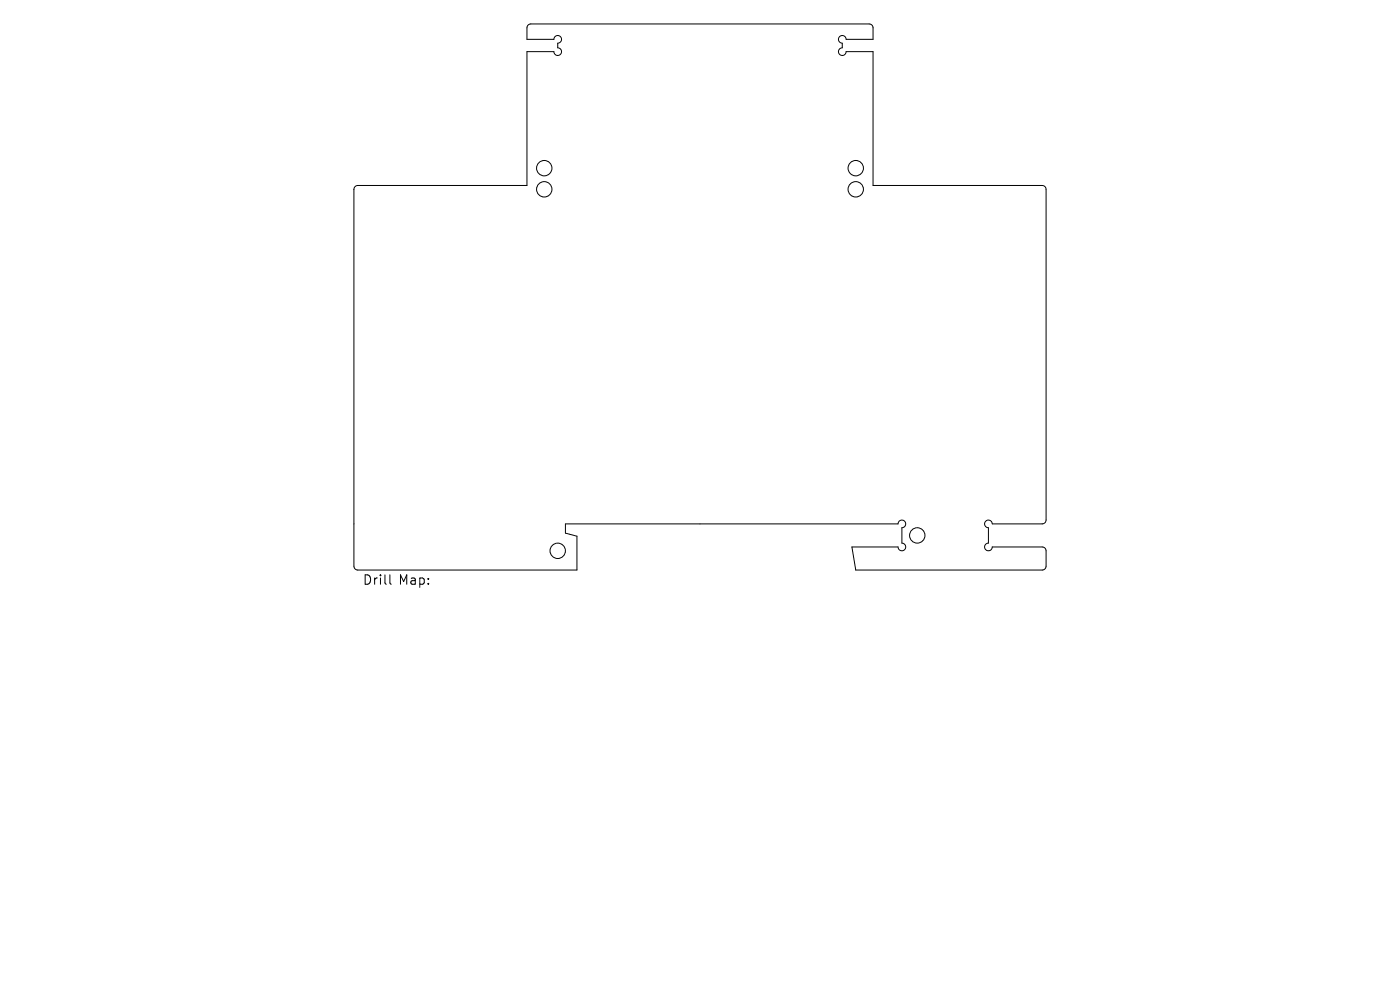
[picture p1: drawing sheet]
<svg xmlns="http://www.w3.org/2000/svg" width="297mm" height="210mm" viewBox="0 0 297 210" stroke-linecap="round" stroke-linejoin="round" font-family="sans-serif">
<defs><g id="words">
<g font-size="2.8">
<text x="77" y="124.5">Drill</text>
<text x="84.6" y="124.5">Map:</text>
</g>
</g></defs>
<g fill="none" stroke="#000" stroke-width=".21">
<path d="M75.4 39.5l.5-.2h35.9v-28.3h5.7a.82 .82 0 0 0 .8 .8 .82 .82 0 0 0 .8-.8 .82 .82 0 0 0-.8-.9v-.9a.82 .82 0 0 0 .8-.9 .82 .82 0 0 0-.8-.8 .82 .82 0 0 0-.8 .8h-5.7v-2.4l.1-.4 .7-.4h71.8l.4 .1 .3 .4 .1 2.7h-5.7a.82 .82 0 0 0-.8-.8 .82 .82 0 0 0-.8 .8 .82 .82 0 0 0 .8 .9v.9a.82 .82 0 0 0-.8 .9 .82 .82 0 0 0 .8 .8 .82 .82 0 0 0 .8-.8h5.7v28.3h35.9l.4 .2 .3 .3 .1 70.7-.3 .4-.5 .2h-10.6a.82 .82 0 0 0-.8-.8 .82 .82 0 0 0-.8 .8 .82 .82 0 0 0 .8 .8v3.3a.82 .82 0 0 0-.8 .8 .82 .82 0 0 0 .8 .8 .82 .82 0 0 0 .8-.8l10.8 .1 .4 .2 .2 .4v3.6l-.3 .4-.5 .2h-39.6l-.8-4.9h9.8a.82 .82 0 0 0 .8 .8 .82 .82 0 0 0 .8-.8 .82 .82 0 0 0-.8-.8v-3.3a.82 .82 0 0 0 .8-.8 .82 .82 0 0 0-.8-.8 .82 .82 0 0 0-.8 .8h-70.6v2l2.5 .6v7.2h-46.5l-.4-.1-.4-.7v-79.9zM82.7 121.9v1.8l.3 .2"/>
<circle cx="115.5" cy="35.7" r="1.63"/>
<circle cx="181.5" cy="35.7" r="1.63"/>
<circle cx="115.5" cy="40.2" r="1.63"/>
<circle cx="181.5" cy="40.2" r="1.63"/>
<circle cx="118.3" cy="116.8" r="1.63"/>
<circle cx="194.6" cy="113.6" r="1.63"/>
</g>
<use href="#words"/>
</svg>
